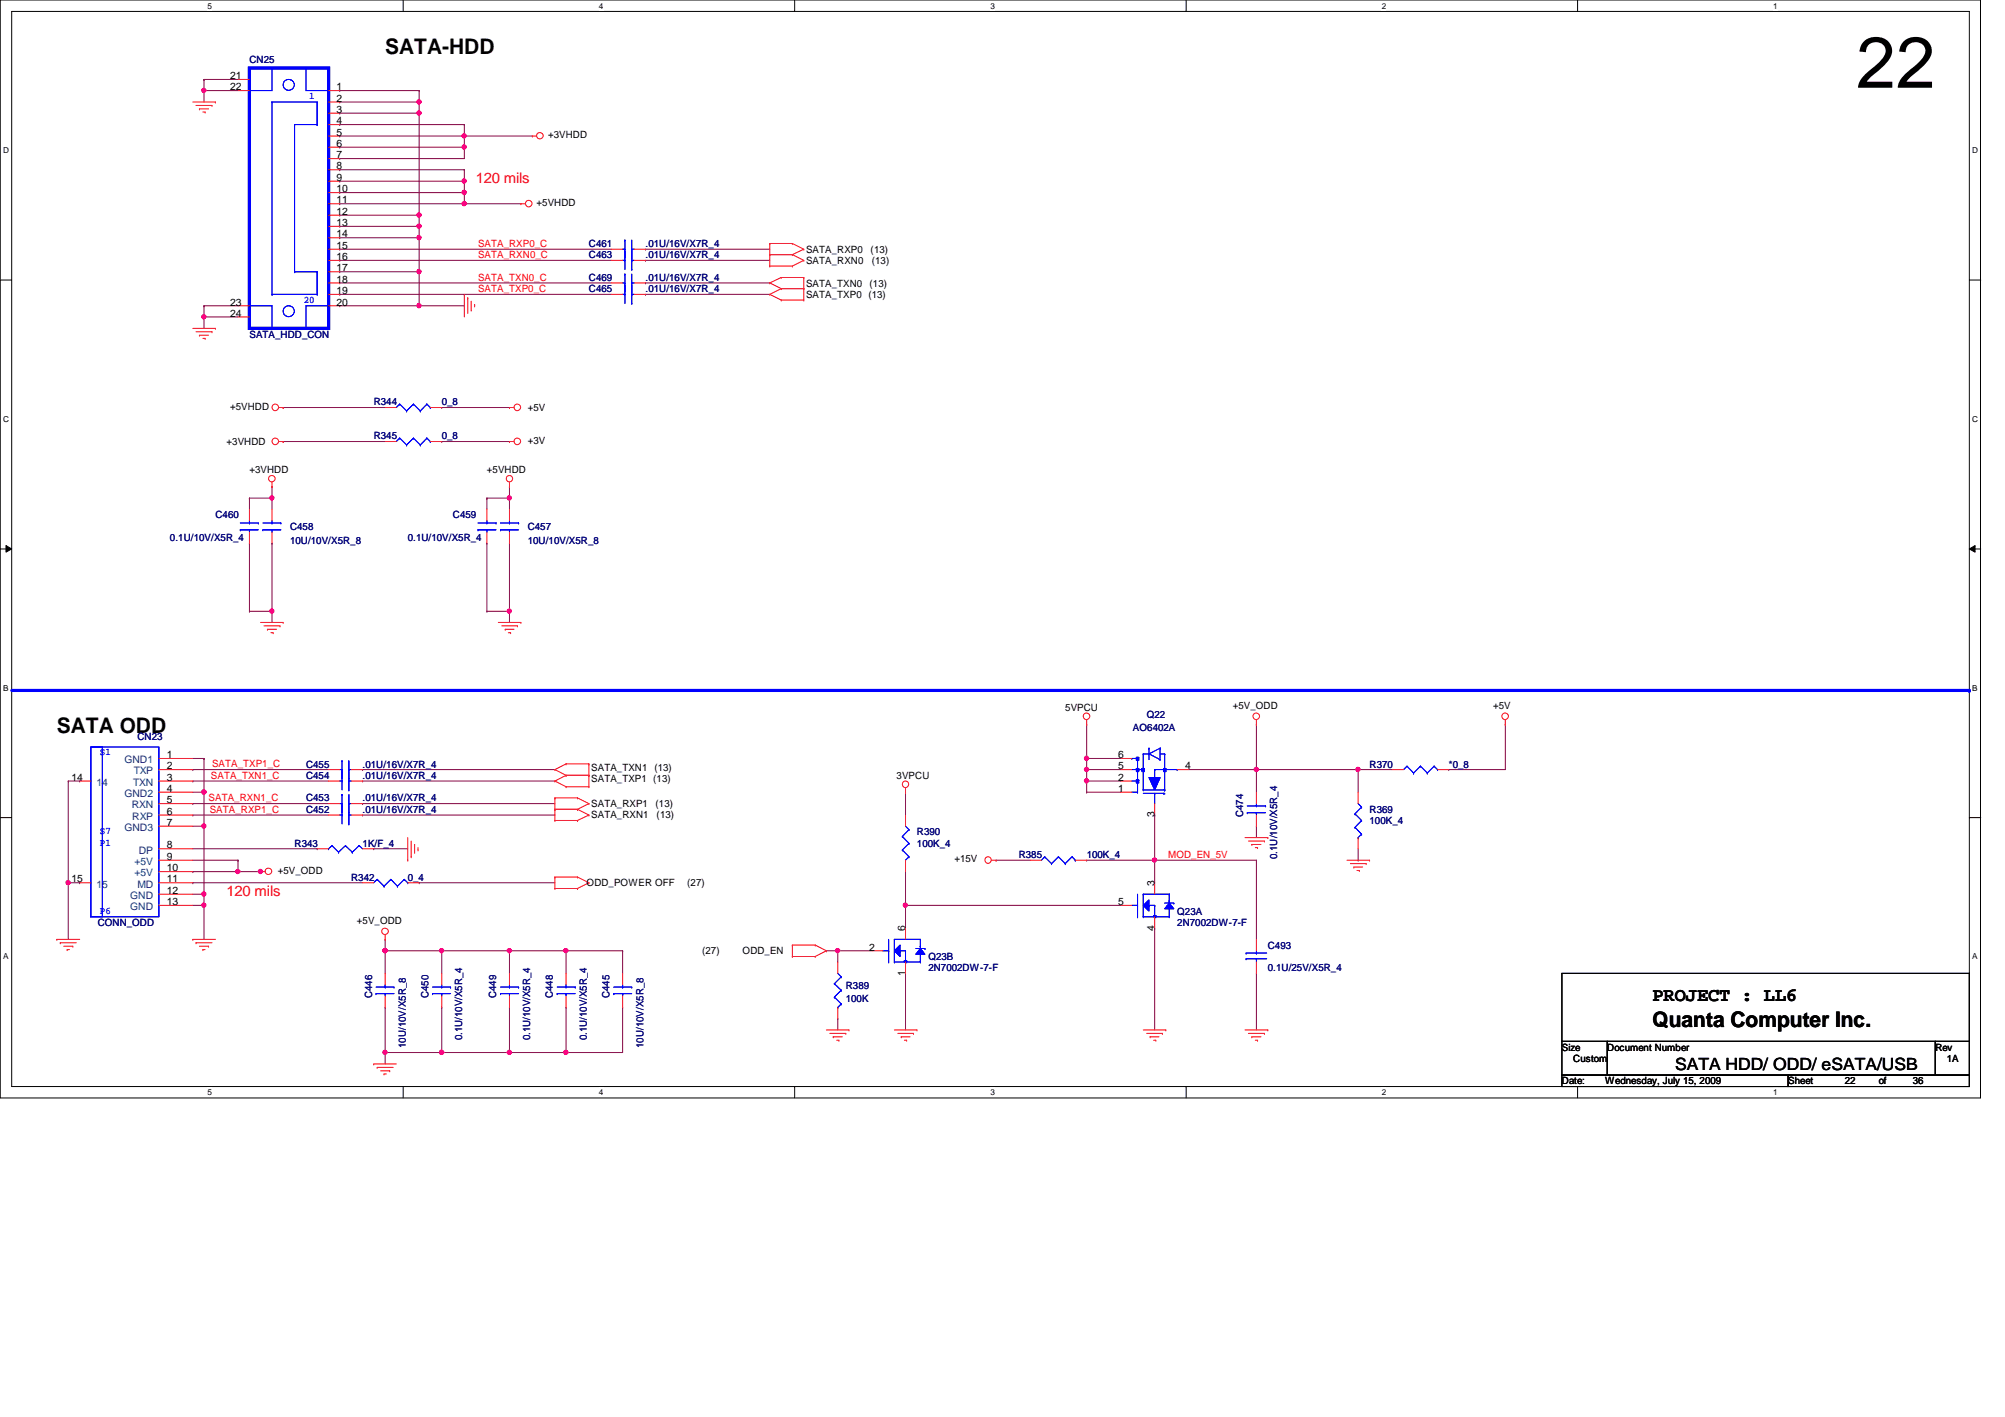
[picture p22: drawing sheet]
<svg xmlns="http://www.w3.org/2000/svg" width="297mm" height="210mm" viewBox="0 0 297 210" stroke-linecap="round" stroke-linejoin="round" font-family="sans-serif">
<defs><g id="words">
<text font-size="10.7" x="275" y="13">22</text>
<g font-size="3.2">
<text x="57.1" y="8">SATA-HDD</text>
<text x="8.4" y="108.6">SATA ODD</text>
<text x="244.8" y="152.2">Quanta Computer Inc.</text>
</g>
<text font-size="2.8" x="244.8" y="148.3">PROJECT : LL6</text>
<text font-size="2.5" x="248.2" y="158.5">SATA HDD/ ODD/ eSATA/USB</text>
<g font-size="2.2" fill="#f00">
<text x="70.5" y="27.1">120 mils</text>
<text x="33.6" y="132.8">120 mils</text>
</g>
<g font-size="1.5">
<text x="34.1" y="11.7">21</text>
<text x="34.1" y="13.4">22</text>
<text x="49.9" y="13.4">1</text>
<text x="49.9" y="15.1">2</text>
<text x="49.9" y="16.7">3</text>
<text x="49.9" y="18.4">4</text>
<text x="49.9" y="20.1">5</text>
<text x="49.9" y="21.8">6</text>
<text x="49.9" y="23.5">7</text>
<text x="81.2" y="20.5">+3VHDD</text>
<text x="49.9" y="25.1">8</text>
<text x="49.9" y="26.8">9</text>
<text x="49.9" y="28.5">10</text>
<text x="49.9" y="30.1">11</text>
<text x="49.9" y="31.8">12</text>
<text x="49.9" y="33.5">13</text>
<text x="49.9" y="35.2">14</text>
<text x="79.5" y="30.5">+5VHDD</text>
<text x="49.9" y="36.9">15</text>
<text x="49.9" y="38.5">16</text>
<text x="49.9" y="40.2">17</text>
<text x="49.9" y="41.9">18</text>
<text x="119.4" y="39.1">SATA_RXN0</text>
<text x="119.4" y="37.4">SATA_RXP0</text>
<text x="129" y="37.4">(13)</text>
<text x="129.2" y="39.1">(13)</text>
<text x="34.1" y="45.3">23</text>
<text x="34.1" y="46.9">24</text>
<text x="49.9" y="43.6">19</text>
<text x="49.9" y="45.3">20</text>
<text x="119.4" y="44.1">SATA_TXP0 (13)</text>
<text x="119.4" y="42.5">SATA_TXN0</text>
<text x="128.8" y="42.5">(13)</text>
<text x="33.6" y="65.9">+3VHDD</text>
<text x="34.1" y="60.7">+5VHDD</text>
<text x="78.2" y="60.9">+5V</text>
<text x="78.2" y="65.7">+3V</text>
<text x="37" y="70.1">+3VHDD</text>
<text x="72.1" y="70.1">+5VHDD</text>
<text x="157.8" y="105.3">5VPCU</text>
<text x="182.6" y="105">+5V_ODD</text>
<text x="221.2" y="105">+5V</text>
<text x="24.7" y="112.3">1</text>
<text x="24.7" y="114">2</text>
<text x="165.6" y="112.3">6</text>
<text x="165.6" y="114">5</text>
<text x="175.6" y="114">4</text>
<text x="10.6" y="115.7">14</text>
<text x="24.7" y="117.3">4</text>
<text x="24.7" y="115.7">3</text>
<text x="24.7" y="119">5</text>
<text x="87.6" y="119.5">SATA_RXP1</text>
<text x="87.6" y="114.2">SATA_TXN1 (13)</text>
<text x="87.6" y="115.9">SATA_TXP1 (13)</text>
<text x="97.1" y="119.5">(13)</text>
<text x="132.8" y="115.4">3VPCU</text>
<text x="165.6" y="115.7">2</text>
<text x="165.6" y="117.3">1</text>
<text x="24.7" y="122.3">7</text>
<text x="24.7" y="120.7">6</text>
<text x="24.7" y="125.7">8</text>
<text x="87.6" y="121.2">SATA_RXN1</text>
<text x="97.3" y="121.2">(13)</text>
<text x="171" y="121.1" transform="rotate(-90 171 121.1)">3</text>
<text x="10.6" y="130.7">15</text>
<text x="24.7" y="127.4">9</text>
<text x="24.7" y="129.1">10</text>
<text x="24.7" y="130.7">11</text>
<text x="41.1" y="129.5">+5V_ODD</text>
<text x="86.9" y="131.3">ODD_POWER OFF</text>
<text x="101.8" y="131.3">(27)</text>
<text x="141.4" y="127.8">+15V</text>
<text x="171" y="131.3" transform="rotate(-90 171 131.3)">3</text>
<text x="24.7" y="132.4">12</text>
<text x="24.7" y="134.1">13</text>
<text x="52.9" y="136.8">+5V_ODD</text>
<text x="134.1" y="138" transform="rotate(-90 134.1 138)">6</text>
<text x="165.6" y="134.1">5</text>
<text x="171" y="137.8" transform="rotate(-90 171 137.8)">4</text>
<text x="104" y="141.4">(27)</text>
<text x="110" y="141.4">ODD_EN</text>
<text x="128.8" y="140.8">2</text>
<text x="134.1" y="144.5" transform="rotate(-90 134.1 144.5)">1</text>
<text x="231.4" y="155.6">Size</text>
<text x="238.1" y="155.6">Document Number</text>
<text x="286.7" y="155.6">Rev</text>
<text x="231.4" y="160.6">Date:</text>
<text x="233.1" y="157.3">Custom</text>
<text x="237.8" y="160.6">Wednesday, July 15, 2009</text>
<text x="264.9" y="160.6">Sheet</text>
<text x="273.3" y="160.6">22</text>
<text x="278.3" y="160.6">of</text>
<text x="283.4" y="160.6">36</text>
<text x="288.4" y="157.3">1A</text>
</g>
<g font-size="1.5" fill="#000080">
<text x="37" y="9.3">CN25</text>
<text x="87.2" y="41.6">C469</text>
<text x="87.2" y="36.6">C461</text>
<text x="87.2" y="38.3">C463</text>
<text x="95.6" y="41.6">.01U/16V/X7R_4</text>
<text x="95.6" y="36.6">.01U/16V/X7R_4</text>
<text x="95.6" y="38.3">.01U/16V/X7R_4</text>
<text x="87.2" y="43.3">C465</text>
<text x="95.6" y="43.3">.01U/16V/X7R_4</text>
<text x="37" y="50">SATA_HDD_CON</text>
<text x="55.4" y="60">R344</text>
<text x="55.4" y="65.1">R345</text>
<text x="65.4" y="60">0_8</text>
<text x="65.4" y="65.1">0_8</text>
<text x="31.9" y="76.8">C460</text>
<text x="67.1" y="76.8">C459</text>
<text x="25.2" y="80.2">0.1U/10V/X5R_4</text>
<text x="43" y="78.5">C458</text>
<text x="43" y="80.5">10U/10V/X5R_8</text>
<text x="60.4" y="80.2">0.1U/10V/X5R_4</text>
<text x="78.2" y="78.5">C457</text>
<text x="78.2" y="80.5">10U/10V/X5R_8</text>
<text x="169.9" y="106.3">Q22</text>
<text x="20.4" y="109.7">CN23</text>
<text x="45.3" y="113.7">C455</text>
<text x="53.7" y="113.7">.01U/16V/X7R_4</text>
<text x="167.8" y="108.3">AO6402A</text>
<text x="202.9" y="113.7">R370</text>
<text x="214.6" y="113.7">*0_8</text>
<text x="45.3" y="115.4">C454</text>
<text x="45.3" y="118.7">C453</text>
<text x="53.7" y="115.4">.01U/16V/X7R_4</text>
<text x="53.7" y="118.7">.01U/16V/X7R_4</text>
<text x="43.6" y="125.4">R343</text>
<text x="45.3" y="120.4">C452</text>
<text x="53.7" y="125.4">1K/F_4</text>
<text x="53.7" y="120.4">.01U/16V/X7R_4</text>
<text x="135.8" y="123.7">R390</text>
<text x="135.8" y="125.4">100K_4</text>
<text x="184.2" y="121.1" transform="rotate(-90 184.2 121.1)">C474</text>
<text x="202.9" y="120.4">R369</text>
<text x="202.9" y="122.1">100K_4</text>
<text x="52" y="130.5">R342</text>
<text x="60.4" y="130.5">0_4</text>
<text x="150.9" y="127.1">R385</text>
<text x="161" y="127.1">100K_4</text>
<text x="189.2" y="127.3" transform="rotate(-90 189.2 127.3)">0.1U/10V/X5R_4</text>
<text x="14.5" y="137.2">CONN_ODD</text>
<text x="174.4" y="135.5">Q23A</text>
<text x="174.4" y="137.2">2N7002DW-7-F</text>
<text x="137.5" y="142.2">Q23B</text>
<text x="137.5" y="143.8">2N7002DW-7-F</text>
<text x="187.8" y="140.5">C493</text>
<text x="187.8" y="143.8">0.1U/25V/X5R_4</text>
<text x="55.1" y="147.9" transform="rotate(-90 55.1 147.9)">C446</text>
<text x="63.5" y="147.9" transform="rotate(-90 63.5 147.9)">C450</text>
<text x="73.5" y="147.9" transform="rotate(-90 73.5 147.9)">C449</text>
<text x="81.9" y="147.9" transform="rotate(-90 81.9 147.9)">C448</text>
<text x="90.3" y="147.9" transform="rotate(-90 90.3 147.9)">C445</text>
<text x="125.3" y="146.6">R389</text>
<text x="125.3" y="148.4">100K</text>
<text x="60.1" y="155.2" transform="rotate(-90 60.1 155.2)">10U/10V/X5R_8</text>
<text x="68.5" y="154.1" transform="rotate(-90 68.5 154.1)">0.1U/10V/X5R_4</text>
<text x="78.6" y="154.1" transform="rotate(-90 78.6 154.1)">0.1U/10V/X5R_4</text>
<text x="86.9" y="154.1" transform="rotate(-90 86.9 154.1)">0.1U/10V/X5R_4</text>
<text x="95.3" y="155.2" transform="rotate(-90 95.3 155.2)">10U/10V/X5R_8</text>
</g>
<g font-size="1.5" fill="#00f">
<text x="45.8" y="14.6">1</text>
<text x="45" y="44.8">20</text>
<text x="14.8" y="111.9">S1</text>
<text x="14.8" y="123.6">S7</text>
<text x="14.8" y="125.3">P1</text>
<text x="14.8" y="135.3">P6</text>
</g>
<g font-size="1.5" fill="#f00">
<text x="70.8" y="41.6">SATA_TXN0_C</text>
<text x="70.8" y="36.6">SATA_RXP0_C</text>
<text x="70.8" y="38.2">SATA_RXN0_C</text>
<text x="70.8" y="43.3">SATA_TXP0_C</text>
<text x="31.4" y="113.7">SATA_TXP1_C</text>
<text x="30.9" y="118.7">SATA_RXN1_C</text>
<text x="31.2" y="115.4">SATA_TXN1_C</text>
<text x="31.1" y="120.4">SATA_RXP1_C</text>
<text x="173.1" y="127.1">MOD_EN_5V</text>
</g>
<g font-size="1.5" fill="#004080">
<text x="18.5" y="113.1">GND1</text>
<text x="14.3" y="116.4">14</text>
<text x="18.5" y="118.1">GND2</text>
<text x="19.5" y="119.8">RXN</text>
<text x="19.7" y="116.4">TXN</text>
<text x="19.8" y="114.7">TXP</text>
<text x="18.5" y="123.1">GND3</text>
<text x="19.6" y="121.5">RXP</text>
<text x="14.3" y="131.5">15</text>
<text x="19.9" y="128.1">+5V</text>
<text x="19.9" y="129.8">+5V</text>
<text x="20.4" y="131.5">MD</text>
<text x="20.6" y="126.4">DP</text>
<text x="19.3" y="133.2">GND</text>
<text x="19.3" y="134.8">GND</text>
</g>
<g font-size="1.2">
<text x="30.7" y="1.3">5</text>
<text x="88.7" y="1.3">4</text>
<text x="146.7" y="1.3">3</text>
<text x="204.7" y="1.3">2</text>
<text x="262.7" y="1.3">1</text>
<text x=".5" y="22.7">D</text>
<text x="292.2" y="22.7">D</text>
<text x=".5" y="62.5">C</text>
<text x="292.2" y="62.5">C</text>
<text x=".5" y="102.3">B</text>
<text x="292.2" y="102.3">B</text>
<text x=".5" y="142.1">A</text>
<text x="292.2" y="142.1">A</text>
<text x="30.7" y="162.2">5</text>
<text x="88.7" y="162.2">4</text>
<text x="146.7" y="162.2">3</text>
<text x="204.7" y="162.2">2</text>
<text x="262.7" y="162.2">1</text>
</g>
</g></defs>
<path d="M0 0h293.4v162.6h-293.4zM1.7 1.7h290.1v159.3h-290.1z" fill="none" stroke="#000" stroke-width=".15"/>
<g fill="#fff">
<path d="M30.7 .2h.7v1.3h-.7z"/>
<path d="M30.7 161.1h.7v1.4h-.7z"/>
</g>
<path d="M59.7 0v1.7M59.7 161v1.6" fill="none" stroke="#000" stroke-width=".15"/>
<g fill="#fff">
<path d="M88.7 .2h.7v1.3h-.7z"/>
<path d="M88.7 161.1h.7v1.4h-.7z"/>
</g>
<path d="M117.7 0v1.7M117.7 161v1.6" fill="none" stroke="#000" stroke-width=".15"/>
<g fill="#fff">
<path d="M146.7 .2h.7v1.3h-.7z"/>
<path d="M146.7 161.1h.7v1.4h-.7z"/>
</g>
<path d="M175.7 0v1.7M175.7 161v1.6" fill="none" stroke="#000" stroke-width=".15"/>
<g fill="#fff">
<path d="M204.7 .2h.7v1.3h-.7z"/>
<path d="M204.7 161.1h.7v1.4h-.7z"/>
</g>
<path d="M233.7 0v1.7M233.7 161v1.6" fill="none" stroke="#000" stroke-width=".15"/>
<g fill="#fff">
<path d="M262.7 .2h.7v1.3h-.7z"/>
<path d="M262.7 161.1h.7v1.4h-.7z"/>
<path d="M.5 21.6h.8v1.3h-.8z"/>
<path d="M292.2 21.6h.8v1.3h-.8z"/>
<path d="M.5 61.4h.8v1.3h-.8z"/>
<path d="M292.2 61.4h.8v1.3h-.8z"/>
</g>
<path d="M0 41.5h1.7M291.8 41.5h1.7" fill="none" stroke="#000" stroke-width=".15"/>
<g fill="#fff">
<path d="M.5 101.2h.7v1.4h-.7z"/>
<path d="M292.2 101.2h.7v1.4h-.7z"/>
</g>
<path d="M0 81.3h1.7M.9 80.8l.8 .5-.8 .5zM291.8 81.3l.8-.5v1zM291.8 81.3h1.7" fill="none" stroke="#000" stroke-width=".15"/>
<path d="M.9 80.8l.8 .5-.8 .5zM291.8 81.3l.8-.5v1z" fill="#000"/>
<g fill="#fff">
<path d="M.5 141h.7v1.4h-.7z"/>
<path d="M292.2 141h.7v1.4h-.7z"/>
</g>
<path d="M0 121.1h1.7M291.8 121.1h1.7" fill="none" stroke="#000" stroke-width=".15"/>
<path d="M50.3 26.8h.1M50.3 30.2h.1M50.3 26.8h18.5M50.3 30.2h26.9M68.8 30.2h.1" fill="none" stroke="#800040" stroke-width=".15"/>
<circle cx="68.8" cy="30.2" r=".32" fill="#f0f"/>
<circle cx="68.8" cy="30.2" r=".32" fill="none" stroke="#f0f" stroke-width=".15"/>
<path d="M68.8 18.5h.1M68.8 18.5v1.7M50.3 25.1h.1M50.3 23.5h.1M50.3 21.8h.1M50.3 25.1h18.5M50.3 21.8h18.5M68.8 25.1h.1M68.8 21.8h.1M68.8 21.8v1.7h-18.5M68.8 25.1v1.7" fill="none" stroke="#800040" stroke-width=".15"/>
<circle cx="68.8" cy="21.8" r=".32" fill="#f0f"/>
<circle cx="68.8" cy="21.8" r=".32" fill="none" stroke="#f0f" stroke-width=".15"/>
<path d="M50.3 15.1h.1M50.3 15.1h11.8M62.1 13.4h.1M62.1 15.1h.1M62.1 13.4v3.4" fill="none" stroke="#800040" stroke-width=".15"/>
<circle cx="62.1" cy="15.1" r=".32" fill="#f0f"/>
<circle cx="62.1" cy="15.1" r=".32" fill="none" stroke="#f0f" stroke-width=".15"/>
<path d="M50.3 16.8h.1M50.3 16.8h11.8M62.1 31.9h.1M62.1 31.9v1.6" fill="none" stroke="#800040" stroke-width=".15"/>
<circle cx="62.1" cy="31.9" r=".32" fill="#f0f"/>
<circle cx="62.1" cy="31.9" r=".32" fill="none" stroke="#f0f" stroke-width=".15"/>
<path d="M30.2 11.8h.1M30.2 13.4h.1M30.2 13.4h5.1M30.2 11.8h5.1M30.2 13.4v1.7M50.3 13.4h.1M50.3 13.4h11.8" fill="none" stroke="#800040" stroke-width=".15"/>
<circle cx="30.2" cy="13.4" r=".32" fill="#f0f"/>
<circle cx="30.2" cy="13.4" r=".32" fill="none" stroke="#f0f" stroke-width=".15"/>
<path d="M30.2 45.3h.1M30.2 46.9h.1M30.2 45.3h5.1M30.2 46.9v1.7M30.2 46.9h5.1" fill="none" stroke="#800040" stroke-width=".15"/>
<circle cx="30.2" cy="46.9" r=".32" fill="#f0f"/>
<circle cx="30.2" cy="46.9" r=".32" fill="none" stroke="#f0f" stroke-width=".15"/>
<path d="M62.1 40.3h.1M62.1 40.3v5" fill="none" stroke="#800040" stroke-width=".15"/>
<circle cx="62.1" cy="40.2" r=".32" fill="#f0f"/>
<circle cx="62.1" cy="40.2" r=".32" fill="none" stroke="#f0f" stroke-width=".15"/>
<path d="M62.1 45.3h.1M62.1 45.3h6.7" fill="none" stroke="#800040" stroke-width=".15"/>
<circle cx="62.1" cy="45.3" r=".32" fill="#f0f"/>
<circle cx="62.1" cy="45.3" r=".32" fill="none" stroke="#f0f" stroke-width=".15"/>
<g fill="none" stroke="#800040" stroke-width=".15">
<path d="M50.3 18.5h.1M50.3 18.5h18.5M50.3 35.2h.1M50.3 20.2h.1M50.3 31.9h.1M50.3 33.5h.1M50.3 20.2h28.6M50.3 31.9h11.8M50.3 33.5h11.8M62.1 33.5h.1M62.1 33.5v1.7h-11.8M68.8 20.2h.1"/>
<path d="M50.3 40.3h.1M50.3 40.3h11.8"/>
</g>
<circle cx="62.1" cy="33.5" r=".32" fill="#f0f"/>
<circle cx="62.1" cy="33.5" r=".32" fill="none" stroke="#f0f" stroke-width=".15"/>
<path d="M30.2 11.8h.1M30.2 11.8v1.6M68.8 20.2h.1M68.8 20.2v1.6" fill="none" stroke="#800040" stroke-width=".15"/>
<circle cx="68.8" cy="20.1" r=".32" fill="#f0f"/>
<circle cx="68.8" cy="20.1" r=".32" fill="none" stroke="#f0f" stroke-width=".15"/>
<path d="M50.3 28.5h.1M50.3 28.5h18.5M30.2 45.3h.1M30.2 45.3v1.6" fill="none" stroke="#800040" stroke-width=".15"/>
<circle cx="68.8" cy="28.5" r=".32" fill="#f0f"/>
<circle cx="68.8" cy="28.5" r=".32" fill="none" stroke="#f0f" stroke-width=".15"/>
<path d="M62.1 35.2h.1M62.1 35.2v5.1M68.8 28.5h.1M68.8 28.5v1.7" fill="none" stroke="#800040" stroke-width=".15"/>
<circle cx="62.1" cy="35.2" r=".32" fill="#f0f"/>
<circle cx="62.1" cy="35.2" r=".32" fill="none" stroke="#f0f" stroke-width=".15"/>
<path d="M62.1 16.8h.1M62.1 16.8v15.1" fill="none" stroke="#800040" stroke-width=".15"/>
<circle cx="62.1" cy="16.7" r=".32" fill="#f0f"/>
<circle cx="62.1" cy="16.7" r=".32" fill="none" stroke="#f0f" stroke-width=".15"/>
<path d="M50.3 45.3h.1M50.3 45.3h11.8M37 73.8h.1M37 73.8v1.6M40.3 73.8h.1M40.3 73.8v1.6M37 80.5h.1M37 80.5v10.1M40.3 90.6h.1M40.3 90.6v1.6" fill="none" stroke="#800040" stroke-width=".15"/>
<circle cx="40.3" cy="73.8" r=".32" fill="#f0f"/>
<circle cx="40.3" cy="73.8" r=".32" fill="none" stroke="#f0f" stroke-width=".15"/>
<path d="M37 73.8h.1M37 73.8h3.3M72.1 73.8h.1M72.1 73.8h3.4M72.1 90.6h.1M72.1 90.6h3.4" fill="none" stroke="#800040" stroke-width=".15"/>
<circle cx="75.5" cy="73.8" r=".32" fill="#f0f"/>
<circle cx="75.5" cy="73.8" r=".32" fill="none" stroke="#f0f" stroke-width=".15"/>
<path d="M72.1 73.8h.1M72.1 73.8v1.6M75.5 73.8h.1M75.5 73.8v1.6M75.5 90.6h.1M75.5 90.6v1.6" fill="none" stroke="#800040" stroke-width=".15"/>
<circle cx="75.5" cy="90.5" r=".32" fill="#f0f"/>
<circle cx="75.5" cy="90.5" r=".32" fill="none" stroke="#f0f" stroke-width=".15"/>
<path d="M40.3 72.1h.1M40.3 72.1v1.7M75.5 72.1h.1M75.5 72.1v1.7M40.3 80.5h.1M40.3 80.5v10.1M72.1 80.5h.1M72.1 80.5v10.1M75.5 80.5h.1M75.5 80.5v10.1" fill="none" stroke="#800040" stroke-width=".15"/>
<circle cx="40.3" cy="90.5" r=".32" fill="#f0f"/>
<circle cx="40.3" cy="90.5" r=".32" fill="none" stroke="#f0f" stroke-width=".15"/>
<path d="M41.9 60.4h.1M41.9 65.4h.1M41.9 60.4h15.2M41.9 65.4h15.2M65.4 60.4h.1M65.4 65.4h.1M65.4 60.4h10.1M65.4 65.4h10.1M83.9 155.9h.1M83.9 155.9h8.3" fill="none" stroke="#800040" stroke-width=".15"/>
<circle cx="83.8" cy="155.9" r=".32" fill="#f0f"/>
<circle cx="83.8" cy="155.9" r=".32" fill="none" stroke="#f0f" stroke-width=".15"/>
<path d="M65.4 140.8h.1M65.4 149.2h.1M65.4 140.8v3.4M65.4 149.2v6.7M75.5 149.2h.1M75.5 149.2v6.7M83.9 149.2h.1M83.9 140.8h.1M83.9 140.8v3.4M83.9 149.2v6.7" fill="none" stroke="#800040" stroke-width=".15"/>
<circle cx="83.8" cy="140.8" r=".32" fill="#f0f"/>
<circle cx="83.8" cy="140.8" r=".32" fill="none" stroke="#f0f" stroke-width=".15"/>
<path d="M57.1 155.9h.1M57.1 155.9h8.3" fill="none" stroke="#800040" stroke-width=".15"/>
<circle cx="65.4" cy="155.9" r=".32" fill="#f0f"/>
<circle cx="65.4" cy="155.9" r=".32" fill="none" stroke="#f0f" stroke-width=".15"/>
<circle cx="57" cy="155.9" r=".32" fill="#f0f"/>
<circle cx="57" cy="155.9" r=".32" fill="none" stroke="#f0f" stroke-width=".15"/>
<path d="M57.1 149.2h.1M57.1 140.8h.1M57.1 140.8v3.4M57.1 149.2v6.7" fill="none" stroke="#800040" stroke-width=".15"/>
<circle cx="57" cy="140.8" r=".32" fill="#f0f"/>
<circle cx="57" cy="140.8" r=".32" fill="none" stroke="#f0f" stroke-width=".15"/>
<path d="M65.4 140.8h.1M65.4 140.8h10.1M83.9 140.8h.1M83.9 140.8h8.3" fill="none" stroke="#800040" stroke-width=".15"/>
<circle cx="65.4" cy="140.8" r=".32" fill="#f0f"/>
<circle cx="65.4" cy="140.8" r=".32" fill="none" stroke="#f0f" stroke-width=".15"/>
<path d="M65.4 155.9h.1M65.4 155.9h10.1M75.5 140.8h.1M75.5 140.8v3.4M92.2 149.2h.1M92.2 149.2v6.7" fill="none" stroke="#800040" stroke-width=".15"/>
<circle cx="65.4" cy="155.9" r=".32" fill="#f0f"/>
<circle cx="65.4" cy="155.9" r=".32" fill="none" stroke="#f0f" stroke-width=".15"/>
<path d="M57.1 139.1h.1M57.1 139.1v1.7M57.1 155.9h.1M57.1 140.8h.1M57.1 155.9v1.7M57.1 140.8h8.3M92.2 140.8h.1M92.2 140.8v3.4" fill="none" stroke="#800040" stroke-width=".15"/>
<circle cx="57" cy="140.8" r=".32" fill="#f0f"/>
<circle cx="57" cy="140.8" r=".32" fill="none" stroke="#f0f" stroke-width=".15"/>
<path d="M30.2 122.4h.1M30.2 122.4v10.1M55.4 125.7h.1M55.4 125.7h5" fill="none" stroke="#800040" stroke-width=".15"/>
<circle cx="30.2" cy="122.4" r=".32" fill="#f0f"/>
<circle cx="30.2" cy="122.4" r=".32" fill="none" stroke="#f0f" stroke-width=".15"/>
<path d="M30.2 132.5h.1M30.2 132.5v1.6" fill="none" stroke="#800040" stroke-width=".15"/>
<circle cx="30.2" cy="132.4" r=".32" fill="#f0f"/>
<circle cx="30.2" cy="132.4" r=".32" fill="none" stroke="#f0f" stroke-width=".15"/>
<path d="M28.6 112.4h1.6M30.2 112.4h.1M30.2 112.4v4.9M28.6 132.5h1.6M30.2 132.5h.1M30.2 134.1h.1M30.2 134.1v5" fill="none" stroke="#800040" stroke-width=".15"/>
<circle cx="30.2" cy="134.1" r=".32" fill="#f0f"/>
<circle cx="30.2" cy="134.1" r=".32" fill="none" stroke="#f0f" stroke-width=".15"/>
<path d="M28.6 117.3h1.6M30.2 117.3h.1" fill="none" stroke="#800040" stroke-width=".15"/>
<circle cx="30.2" cy="117.3" r=".32" fill="#f0f"/>
<circle cx="30.2" cy="117.3" r=".32" fill="none" stroke="#f0f" stroke-width=".15"/>
<path d="M10.1 130.8h.1M10.1 130.8v8.3M28.6 134.1h1.6M30.2 134.1h.1" fill="none" stroke="#800040" stroke-width=".15"/>
<circle cx="10.1" cy="130.7" r=".32" fill="#f0f"/>
<circle cx="10.1" cy="130.7" r=".32" fill="none" stroke="#f0f" stroke-width=".15"/>
<path d="M10.1 115.7h.1M10.1 115.7v15.1h1.7M10.1 115.7h1.7M11.8 115.7h.1M11.8 130.8h.1M35.3 129.1h.1M35.3 129.1h3.3" fill="none" stroke="#800040" stroke-width=".15"/>
<circle cx="38.6" cy="129.1" r=".32" fill="#f0f"/>
<circle cx="38.6" cy="129.1" r=".32" fill="none" stroke="#f0f" stroke-width=".15"/>
<path d="M28.6 127.4h6.7M35.3 127.4h.1M35.3 127.4v1.7" fill="none" stroke="#800040" stroke-width=".15"/>
<circle cx="35.2" cy="129.1" r=".32" fill="#f0f"/>
<circle cx="35.2" cy="129.1" r=".32" fill="none" stroke="#f0f" stroke-width=".15"/>
<path d="M201.2 114h.1M201.2 114h5M214.6 114h.1M223 107.3h.1M223 107.3v6.7h-8.4M28.6 125.7h18.4M47 125.7h.1M201.2 127.4h.1M201.2 125.7v1.7M124.1 140.8h.1M124.1 140.8h5.1" fill="none" stroke="#800040" stroke-width=".15"/>
<circle cx="124.1" cy="140.8" r=".32" fill="#f0f"/>
<circle cx="124.1" cy="140.8" r=".32" fill="none" stroke="#f0f" stroke-width=".15"/>
<path d="M134.2 134.1h.1M134.2 134.1h31.8" fill="none" stroke="#800040" stroke-width=".15"/>
<circle cx="134.1" cy="134.1" r=".32" fill="#f0f"/>
<circle cx="134.1" cy="134.1" r=".32" fill="none" stroke="#f0f" stroke-width=".15"/>
<path d="M161 115.7h.1M161 117.3h.1M161 112.4h.1M161 115.7v1.6M161 117.3h5M161 112.4h5M134.2 134.1h.1M134.2 134.1v3.4M122.4 140.8h.1M122.4 140.8h1.7M124.1 140.8h.1M124.1 140.8v1.7" fill="none" stroke="#800040" stroke-width=".15"/>
<circle cx="161" cy="112.3" r=".32" fill="#f0f"/>
<circle cx="161" cy="112.3" r=".32" fill="none" stroke="#f0f" stroke-width=".15"/>
<path d="M161 115.7h.1M161 115.7h5" fill="none" stroke="#800040" stroke-width=".15"/>
<circle cx="161" cy="115.7" r=".32" fill="#f0f"/>
<circle cx="161" cy="115.7" r=".32" fill="none" stroke="#f0f" stroke-width=".15"/>
<path d="M161 114h.1M161 114h5" fill="none" stroke="#800040" stroke-width=".15"/>
<circle cx="161" cy="114" r=".32" fill="#f0f"/>
<circle cx="161" cy="114" r=".32" fill="none" stroke="#f0f" stroke-width=".15"/>
<path d="M161 112.4h.1M161 112.4v1.6M186.1 114h.1M186.1 114h15.1M171.1 127.4h.1M171.1 127.4v3.4M186.1 127.4h.1M186.1 127.4v11.7M186.1 144.2h.1M186.1 144.2v8.4" fill="none" stroke="#800040" stroke-width=".15"/>
<circle cx="201.2" cy="114" r=".32" fill="#f0f"/>
<circle cx="201.2" cy="114" r=".32" fill="none" stroke="#f0f" stroke-width=".15"/>
<circle cx="186.1" cy="114" r=".32" fill="#f0f"/>
<circle cx="186.1" cy="114" r=".32" fill="none" stroke="#f0f" stroke-width=".15"/>
<g fill="none" stroke="#800040" stroke-width=".15">
<path d="M134.2 117.3h.1M134.2 117.3v3.4M161 107.3h.1M161 114h.1M161 107.3v5.1M161 114v1.7M186.1 114h.1M186.1 107.3h.1M186.1 107.3v10M201.2 114h.1M201.2 114v3.3M134.2 129.1h.1"/>
<path d="M134.2 129.1v5M147.6 127.4h.1M147.6 127.4h5M161 127.4h.1M161 127.4h25.1M171.1 120.7h.1M171.1 127.4h.1M171.1 120.7v6.7M186.1 122.4h.1M186.1 122.4v1.7M124.1 150.9h.1M124.1 150.9v1.7"/>
<path d="M134.2 144.2h.1M134.2 144.2v8.4"/>
</g>
<circle cx="171" cy="127.4" r=".32" fill="#f0f"/>
<circle cx="171" cy="127.4" r=".32" fill="none" stroke="#f0f" stroke-width=".15"/>
<path d="M37 90.6h.1M37 90.6h3.3M171.1 137.5h.1M171.1 137.5v15.1M75.5 140.8h.1M75.5 140.8h8.4" fill="none" stroke="#800040" stroke-width=".15"/>
<circle cx="75.5" cy="140.8" r=".32" fill="#f0f"/>
<circle cx="75.5" cy="140.8" r=".32" fill="none" stroke="#f0f" stroke-width=".15"/>
<path d="M75.5 155.9h.1M75.5 155.9h8.4" fill="none" stroke="#800040" stroke-width=".15"/>
<circle cx="75.5" cy="155.9" r=".32" fill="#f0f"/>
<circle cx="75.5" cy="155.9" r=".32" fill="none" stroke="#f0f" stroke-width=".15"/>
<g fill="none" stroke="#800040" stroke-width=".15">
<path d="M50.3 36.9h.1M50.3 38.6h.1M50.3 38.6h40.3M50.3 36.9h40.3M68.8 26.8h.1M68.8 26.8v1.7M95.6 38.6h.1M95.6 36.9h.1M95.6 38.6h18.4M95.6 36.9h18.4M50.3 41.9h.1M50.3 43.6h.1"/>
<path d="M50.3 41.9h40.3M50.3 43.6h40.3M95.6 41.9h.1M95.6 43.6h.1M95.6 41.9h18.4M95.6 43.6h18.4M28.6 114h.1M28.6 115.7h.1M28.6 119h.1M28.6 119h20.1M28.6 115.7h20.1M28.6 114h20.1"/>
<path d="M53.7 119h.1M53.7 115.7h.1M53.7 114h.1M53.7 119h28.5M53.7 115.7h28.5M53.7 114h28.5M28.6 129.1h.1M28.6 120.7h.1M28.6 129.1h6.7M28.6 120.7h20.1M53.7 120.7h.1M53.7 120.7h28.5"/>
</g>
<circle cx="68.8" cy="26.8" r=".32" fill="#f0f"/>
<circle cx="68.8" cy="26.8" r=".32" fill="none" stroke="#f0f" stroke-width=".15"/>
<path d="M30.2 117.3h.1M30.2 117.3v5.1M176.1 114h10M186.1 114h.1M28.6 130.8h.1M28.6 130.8h25.1M28.6 122.4h1.6M30.2 122.4h.1M62.1 130.8h.1M62.1 130.8h20.1" fill="none" stroke="#800040" stroke-width=".15"/>
<circle cx="30.2" cy="117.3" r=".32" fill="#f0f"/>
<circle cx="30.2" cy="117.3" r=".32" fill="none" stroke="#f0f" stroke-width=".15"/>
<g fill="none" stroke="#f00" stroke-width=".15">
<path d="M28.6 15.1h3.3M29 15.6h2.4M29.5 16.1h.1M29.5 16.1h1.4M30.1 16.6h.3M30.4 16.6h.1M31.4 15.6h.1M31.9 15.1h.1M77.2 30.2h.1M77.2 30.2h.6M78.9 20.2h.1M78.9 20.2h.6"/>
<path d="M114 39.4h.1M114 37.7h.1M114 36.1h.1M114 37.7h3.4M114 39.4h3.4M114 36.1v3.3M114 36.1h3.4M117.4 37.7h.1M117.4 39.4h.1M117.4 36.1h.1M117.4 37.7l1.7 .9M117.4 36.1l1.7 .8"/>
<path d="M119.1 38.6h.1M119.1 36.9h.1M119.1 38.6l-1.7 .8M119.1 36.9l-1.7 .8M28.6 48.6h3.3M29 49.1h2.4M29.5 49.7h.1M29.5 49.7h1.4M30.1 50.1h.3M30.4 50.1h.1M31.4 49.1h.1M31.9 48.6h.1"/>
<path d="M68.8 43.6h.1M68.8 43.6v3.3M69.3 44.1h.1M69.3 44.1v2.3M69.8 45.9h.1M69.8 44.6v1.3M70.3 45.1h.1M70.3 45.1v.4M114 43.6h.1M114 41.9h.1M114 43.6l1.7 .8M114 41.9l1.7 .9"/>
<path d="M115.7 42.8h.1M115.7 44.4h.1M115.7 41.1h.1M115.7 42.8l-1.7 .8M115.7 42.8h3.4M115.7 44.4h3.4M115.7 41.1l-1.7 .8M115.7 41.1h3.4M119.1 42.8h.1M119.1 44.4h.1M119.1 41.1h.1M119.1 41.1v3.3"/>
<path d="M40.3 72.1h.1M40.3 71.4v.7M41.3 60.4h.6M41.3 65.4h.6M41.9 60.4h.1M41.9 65.4h.1M75.5 72.1h.1M75.5 60.4h.1M75.5 65.4h.1M75.5 71.4v.7M75.5 60.4h.7M75.5 65.4h.7"/>
<path d="M38.6 92.2h3.3M39.1 92.7h2.4M39.6 93.2h.1M39.6 93.2h1.4M40.1 93.7h.4M40.5 93.7h.1M41.5 92.7h.1M41.9 92.2h.1M73.8 92.2h3.4M74.3 92.7h2.4M74.8 93.2h.1M74.8 93.2h1.4"/>
<path d="M75.3 93.7h.3M75.6 93.7h.1M76.7 92.7h.1M77.2 92.2h.1M82.2 119.9h.1M82.2 118.2h.1M82.2 114h.1M82.2 115.7h.1M82.2 118.2v3.3M82.2 118.2h3.4M82.2 119.9h3.4M82.2 114l1.7 .9"/>
<path d="M82.2 115.7l1.7 .8M83.9 114.9h.1M83.9 113.2h.1M83.9 116.5h.1M83.9 114.9h3.3M83.9 113.2h3.3M83.9 113.2l-1.7 .8M83.9 116.5h3.3M83.9 114.9l-1.7 .8M85.6 118.2h.1M85.6 119.9h.1M85.6 118.2l1.6 .8"/>
<path d="M85.6 119.9l1.6 .8M87.2 119h.1M87.2 114.9h.1M87.2 113.2h.1M87.2 116.5h.1M87.2 119l-1.6 .9M87.2 113.2v3.3M134.2 117.3h.1M134.2 116.7v.6M161 107.3h.1M161 106.6v.7M186.1 107.3h.1"/>
<path d="M186.1 106.6v.7M223 107.3h.1M223 106.6v.7M8.4 139.1h.1M8.4 139.1h3.4M8.9 139.7h.1M8.9 139.7h2.4M28.6 139.1h.1M28.6 139.1h3.3M29 139.7h.1M29 139.7h2.4M38.6 129.1h.1"/>
<path d="M38.6 129.1h.7M57.1 139.1h.1M57.1 138.5v.6M60.4 127.4h.1M60.4 124.1v3.3M60.9 126.9h.1M60.9 124.6v2.3M61.4 125.1h.1M61.4 125.1v1.3M61.9 125.9h.1M61.9 125.6v.3M82.2 131.6h.1"/>
<path d="M82.2 129.9h.1M82.2 121.5h.1M82.2 129.9h3.4M82.2 131.6h3.4M82.2 129.9v1.7M82.2 121.5h3.4M85.6 129.9h.1M85.6 131.6h.1M85.6 121.5h.1M85.6 129.9l1.6 .9M87.2 130.8h.1M87.2 120.7h.1"/>
<path d="M87.2 130.8l-1.6 .8M87.2 120.7l-1.6 .8M117.4 140h.1M117.4 140h3.4M117.4 140v1.7M120.8 140h.1M120.8 140l1.6 .8M146.9 127.4h.7M147.6 127.4h.1M184.4 124.1h3.4M185 124.6h2.3M185.5 125.1h.1"/>
<path d="M185.5 125.1h1.3M186 125.6h.3M186.3 125.6h.1M187.3 124.6h.1M187.8 124.1h.1M199.6 127.4h3.3M200.1 127.9h2.3M200.6 128.4h.1M200.6 128.4h1.3M201 128.9h.4M201.4 128.9h.1M202.4 127.9h.1"/>
<path d="M202.9 127.4h.1M9.4 140.2h1.4M9.9 140.7h.1M9.9 140.7h.4M10.8 140.2h.1M29.5 140.2h1.4M30.1 140.7h.1M30.1 140.7h.3M30.9 140.2h.1M55.4 157.6h.1M55.4 157.6h3.3M55.9 158.1h.1"/>
<path d="M55.9 158.1h2.3M56.4 158.6h1.3M56.9 159.1h.1M56.9 159.1h.3M57.7 158.6h.1M117.4 141.7h.1M117.4 141.7h3.4M120.8 141.7h.1M122.4 140.8h.1M122.4 140.8l-1.6 .9M122.4 152.6h3.4M122.9 153.1h2.4"/>
<path d="M123.4 153.6h.1M123.4 153.6h1.4M123.9 154.1h.4M124.3 154.1h.1M125.3 153.1h.1M125.8 152.6h.1M132.5 152.6h3.3M133 153.1h2.3M133.5 153.6h.1M133.5 153.6h1.3M134 154.1h.3M134.3 154.1h.1"/>
<path d="M135.3 153.1h.1M135.8 152.6h.1M169.4 152.6h3.3M169.9 153.1h2.3M170.4 153.6h.1M170.4 153.6h1.3M170.9 154.1h.3M171.2 154.1h.1M172.2 153.1h.1M172.7 152.6h.1M184.4 152.6h3.4M185 153.1h2.3"/>
<path d="M185.5 153.6h.1M185.5 153.6h1.3M186 154.1h.3M186.3 154.1h.1M187.3 153.1h.1M187.8 152.6h.1"/>
<circle cx="78.3" cy="30.2" r=".49"/>
<circle cx="80" cy="20.1" r=".48"/>
<circle cx="40.3" cy="70.9" r=".48"/>
<circle cx="40.8" cy="65.4" r=".49"/>
<circle cx="40.8" cy="60.3" r=".49"/>
<circle cx="75.5" cy="70.9" r=".47"/>
<circle cx="76.6" cy="60.3" r=".49"/>
<circle cx="76.6" cy="65.4" r=".49"/>
<circle cx="134.1" cy="116.2" r=".48"/>
<circle cx="161" cy="106.1" r=".49"/>
<circle cx="186.1" cy="106.1" r=".49"/>
<circle cx="223" cy="106.1" r=".49"/>
<circle cx="39.8" cy="129.1" r=".48"/>
<circle cx="57" cy="138" r=".48"/>
<circle cx="146.4" cy="127.4" r=".48"/>
</g>
<path d="M231.4 144.2h60.4v10.1h-60.4zM231.4 154.3h6.7v5h-6.7zM231.4 159.3h33.5v1.7h-33.5zM238.1 154.3h48.6v5h-48.6zM264.9 159.3h26.9v1.7h-26.9zM286.7 154.3h5.1v5h-5.1z" fill="none" stroke="#000" stroke-width=".15"/>
<path d="M1.7 102.3h290.1" fill="none" stroke="#00f" stroke-width=".47"/>
<circle cx="291.8" cy="102.3" r=".23" fill="#00f"/>
<g fill="none" stroke="#00f" stroke-width=".15">
<path d="M37 10.1h3.3v3.3h-3.3zM40.3 15.1h.1M40.3 15.1h6.7M40.3 15.1v28.5M43.6 18.5h.1M43.6 18.5v21.8M43.6 18.5h3.4M45.3 10.1h3.4v3.3h-3.4zM47 18.5h.1M47 15.1h.1M47 15.1v3.4M92.2 36.9h.4"/>
<path d="M92.6 36.9h.1M92.6 35.6h.1M92.6 35.6v2.6M93.6 38.2h.1M93.6 36.9h.1M93.6 35.6v2.6M93.6 36.9h.3M37 45.3h3.3v3.3h-3.3zM40.3 43.6h.1M40.3 43.6h6.7M43.6 40.3h.1M43.6 40.3h3.4"/>
<path d="M45.3 45.3h3.4v3.3h-3.4zM47 43.6h.1M47 40.3h.1M47 40.3v3.3M92.2 41.9h.4M92.6 41.9h.1M92.6 40.6h.1M92.6 40.6v2.7M93.6 43.3h.1M93.6 41.9h.1M93.6 41.9h.3M93.6 40.6v2.7"/>
<path d="M35.6 78.5h.1M35.6 78.5h2.7M35.6 77.5h2.7M37 77.5h.1M37 78.5h.1M37 77.1v.4M37 78.5v.3M38.3 77.5h.1M38.9 78.5h.1M38.9 78.5h2.7M38.9 77.5h2.7M40.3 78.5h.1"/>
<path d="M40.3 77.5h.1M40.3 77.1v.4M40.3 78.5v.3M41.6 77.5h.1M70.8 78.5h.1M70.8 78.5h2.7M70.8 77.5h2.7M72.1 77.5h.1M72.1 78.5h.1M72.1 77.1v.4M72.1 78.5v.3M73.5 77.5h.1"/>
<path d="M74.2 78.5h.1M74.2 78.5h2.6M74.2 77.5h2.6M75.5 78.5h.1M75.5 77.5h.1M75.5 77.1v.4M75.5 78.5v.3M76.8 77.5h.1M50.3 115.7h.4M50.7 119.4h.1M50.7 115.7h.1M50.7 114.3h.1"/>
<path d="M50.7 114.3v2.7M50.7 119.4v2.6M51.7 117h.1M51.7 115.7h.1M51.7 114.3v2.7M51.7 119.4v2.6M51.7 115.7h.3M184.8 119.4h2.7M186.1 119.4h.1M186.1 119v.4M187.5 119.4h.1M201.2 119l.5 .5"/>
<path d="M201.7 119.5h.1M201.7 119.5l-1 1.1M208.4 113.5h.1M208.4 113.5l-.5 .5M208.4 113.5l1 1M209.4 114.5h.1M210.4 113.5h.1M210.4 113.5l-1 1M210.4 113.5l1.1 1M211.5 114.5h.1M212.5 113.5h.1M212.5 113.5l-1 1"/>
<path d="M212.5 113.5l.5 .5M213 114h.1M50.3 120.7h.4M50.7 120.7h.1M51.7 122h.1M51.7 120.7h.1M51.7 120.7h.3M154.8 126.9h.1M154.8 126.9l-.5 .5M154.8 126.9l1 1M155.8 127.9h.1M156.8 126.9h.1"/>
<path d="M156.8 126.9l-1 1M156.8 126.9l1 1M157.8 127.9h.1M158.8 126.9h.1M158.8 126.9l-1 1M158.8 126.9l.5 .5M159.3 127.4h.1M184.8 120.4h.1M184.8 120.4h2.7M186.1 120.4h.1M186.1 120.4v.3M200.7 120.6h.1"/>
<path d="M200.7 122.6h.1M200.7 120.6l1 .9M200.7 122.6l1 1M201.2 124.1h.1M201.7 121.5h.1M201.7 123.6h.1M201.7 121.5l-1 1.1M201.7 123.6l-.5 .5M55.7 147.2h.1M55.7 147.2h2.7M55.7 146.2h2.7M57.1 147.2h.1"/>
<path d="M57.1 146.2h.1M57.1 145.9v.3M57.1 147.2v.3M58.4 146.2h.1M82.5 147.2h.1M82.5 147.2h2.7M82.5 146.2h2.7M83.9 146.2h.1M83.9 147.2h.1M83.9 145.9v.3M83.9 147.2v.3M85.2 146.2h.1"/>
<path d="M184.6 142h.1M184.6 141.2h.1M184.6 142h3.1M184.6 141.2h3.1M186.1 141.2h.1M186.1 142h.1M186.1 140.8v.4M186.1 142v.5"/>
<circle cx="42.8" cy="12.6" r=".82"/>
<circle cx="42.8" cy="46.1" r=".82"/>
</g>
<g fill="none" stroke="#f00" stroke-width=".15">
<path d="M35.3 13.4h1.7M35.3 11.8h1.7M48.7 13.4h1.6M48.7 15.1h1.6M48.7 16.8h1.6M48.7 18.5h1.6M48.7 20.2h1.6M48.7 21.8h1.6M48.7 23.5h1.6M48.7 25.1h1.6M48.7 26.8h1.6M48.7 28.5h1.6"/>
<path d="M48.7 30.2h1.6M48.7 31.9h1.6M48.7 33.5h1.6M48.7 35.2h1.6M48.7 36.9h1.6M48.7 38.6h1.6M90.6 36.9h1.6M93.9 36.9h1.7M35.3 45.3h1.7M35.3 46.9h1.7M48.7 40.3h1.6M48.7 41.9h1.6"/>
<path d="M48.7 43.6h1.6M48.7 45.3h1.6M90.6 41.9h1.6M93.9 41.9h1.7M37 75.4v1.7M37 78.8v1.7M40.3 75.4v1.7M40.3 78.8v1.7M72.1 75.4v1.7M72.1 78.8v1.7M75.5 75.4v1.7M75.5 78.8v1.7"/>
<path d="M48.7 115.7h1.6M52 115.7h1.7M186.1 117.3v1.7M201.2 117.3v1.7M206.2 114h1.7M213 114h1.6M48.7 120.7h1.6M52 120.7h1.7M152.6 127.4h1.7M159.3 127.4h1.7M186.1 120.7v1.7M186.1 139.1v1.7"/>
<path d="M201.2 124.1v1.6M57.1 144.2v1.7M57.1 147.5v1.7M83.9 144.2v1.7M83.9 147.5v1.7M186.1 142.5v1.7"/>
</g>
<path d="M37 10.1h11.7v38.5h-11.7z" fill="none" stroke="#00f" stroke-width=".47"/>
<path d="M132.5 140.8l.8-.8v1.7z" fill="#00f"/>
<path d="M132.5 140.8l.8-.8v1.7z" fill="none" stroke="#00f" stroke-width=".15"/>
<path d="M136.4 140.5l.6 .9h-1.3z" fill="#00f"/>
<g fill="none" stroke="#00f" stroke-width=".15">
<path d="M131.7 139.1v3.4M132.5 139.1h.1M132.5 139.1h3.9M132.5 139.1v3.4M136.4 139.1h.1M136.4 139.1v1.4M130.8 140.8h.9M131.7 140.8h.1M131.7 142.5h.1M132.5 142.5h.1M132.5 142.5h3.9M133.3 140.8h.1"/>
<path d="M133.3 140.8h.9M134 142.3h.1M134 142.3v.2M134 142.3h.3M134.2 142.5h.1M134.2 140.8h.1M134.2 140.8v1.7M134.3 142.3h.1M134.3 142.5h.1M134.3 142.3v.2M135.7 140.5h1.3M136.4 140.5l.6 .9h-1.3z"/>
<path d="M136.4 140.2h.1M136.4 142.5h.1M136.4 141.4h.1M136.4 141.4v1.1M137 140.5h.1"/>
</g>
<path d="M132.5 140.8l.8-.8v1.7z" fill="#00f"/>
<path d="M132.5 140.8l.8-.8v1.7z" fill="none" stroke="#00f" stroke-width=".15"/>
<path d="M136.4 140.5l.6 .9h-1.3z" fill="#00f"/>
<g fill="none" stroke="#00f" stroke-width=".15">
<path d="M50.3 114h.4M50.7 114h.1M50.7 112.7h.1M50.7 112.7v2.7M51.7 115.4h.1M51.7 114h.1M51.7 114h.3M51.7 112.7v2.7M131.7 139.1v3.4M132.5 139.1h.1M132.5 139.1h3.9M132.5 139.1v3.4"/>
<path d="M136.4 139.1h.1M136.4 139.1v1.4M64.1 147.2h.1M64.1 146.2h2.7M64.1 147.2h2.7M65.4 146.2h.1M65.4 147.2h.1M65.4 145.9v.3M65.4 147.2v.3M66.8 146.2h.1M90.9 147.2h.1M90.9 146.2h2.7"/>
<path d="M90.9 147.2h2.7M92.2 147.2h.1M92.2 146.2h.1M92.2 145.9v.3M92.2 147.2v.3M93.6 146.2h.1M130.8 140.8h.9M131.7 140.8h.1M131.7 142.5h.1M132.5 142.5h.1M132.5 142.5h3.9M133.3 140.8h.1"/>
<path d="M133.3 140.8h.9M134 142.3h.1M134 142.3v.2M134 142.3h.3M134.2 142.5h.1M134.2 140.8h.1M134.2 140.8v1.7M134.3 142.3h.1M134.3 142.5h.1M134.3 142.3v.2M135.7 140.5h1.3M136.4 140.5l.6 .9h-1.3z"/>
<path d="M136.4 140.2h.1M136.4 142.5h.1M136.4 141.4h.1M136.4 141.4v1.1M137 140.5h.1"/>
</g>
<path d="M48.7 114h1.6M52 114h1.7M134.2 137.5v1.6M65.4 144.2v1.7M65.4 147.5v1.7M92.2 144.2v1.7M92.2 147.5v1.7M129.2 140.8h1.6M134.2 142.5v1.7" fill="none" stroke="#f00" stroke-width=".15"/>
<path d="M170.2 115.2h1.7l-.8 1.8z" fill="#00f"/>
<g fill="none" stroke="#00f" stroke-width=".15">
<path d="M167.7 112.4h.1M167.7 115.7h.8M167.7 114h1.7M167.7 117.3h.8M167.7 112.4h.8M168.4 112.2h.1M168.4 112.5h.1M168.4 112.4h.1M168.4 113.8h.1M168.4 114.2h.1M168.4 115.5h.1M168.4 115.9h.1"/>
<path d="M168.4 112.2v.3M168.4 113.8v.4M168.4 115.5v.4M168.4 112.2h.3M168.4 112.5h.3M168.4 113.8h.3M168.4 114.2h.3M168.4 115.5h.3M168.4 115.9h.3M168.5 115.7h.1M168.5 112.2h.1M168.5 114h.1"/>
<path d="M168.5 117.3h.1M168.5 115.5h.1M168.5 112.4h.1M168.5 112.4v4.9M168.7 112.2h.1M168.7 112.5h.1M168.7 114h.1M168.7 113.8h.1M168.7 114.2h.1M168.7 115.9h.1M168.7 115.5h.1M168.7 112.2v.3"/>
<path d="M168.7 113.8v.4M168.7 115.5v.4M169.2 113.8h.1M169.2 114.2h.1M169.2 113.8h.3M169.2 114.2h.3M169.2 113.8v.4M169.4 117h.1M169.4 114h.1M169.4 111.7h.1M169.4 117.5h3.1M169.4 117h3.1"/>
<path d="M169.4 111.7v5.3M169.4 111.7h.8M169.5 113.8h.1M169.5 114.2h.1M169.5 114h.1M169.5 113.8v.4M170.2 115.2h1.7l-.8 1.8zM170.2 110.8h.1M170.2 111.7h.1M170.2 110.8v1.7M170.2 111.7l1.7 .8M171.1 117.5h.1"/>
<path d="M171.1 114h.1M171.1 114v1.2M171.1 117.5v1.5M171.1 114h3.3M171.9 110.8h.1M171.9 112.5h.1M171.9 110.8v1.6M171.9 111.7h.6M171.9 110.8l-1.7 .9M172.4 117.5h.1M172.4 114.2h.1M172.4 113.8h.1"/>
<path d="M172.4 114h.1M172.4 113.8h.3M172.4 114.2h.3M172.4 113.8v.4M172.5 117.5h.1M172.5 117h.1M172.5 111.7h.1M172.5 111.7v5.3M172.7 114.2h.1M172.7 113.8h.1M172.7 113.8v.4M174.4 114h.1"/>
</g>
<path d="M170.2 115.2h1.7l-.8 1.8z" fill="#00f"/>
<g fill="none" stroke="#00f" stroke-width=".15">
<path d="M59.2 59.9h.1M59.2 59.9l-.5 .5M59.2 59.9l1 1M61.3 59.9h.1M61.3 59.9l-1.1 1M61.3 59.9l1 1M63.2 59.9h.1M63.2 59.9l-.9 1M63.2 59.9l.6 .5M92.2 43.6h.4M92.6 43.6h.1M92.6 42.2h.1"/>
<path d="M92.6 42.2v2.8M93.6 45h.1M93.6 43.6h.1M93.6 43.6h.3M93.6 42.2v2.8M60.2 60.9h.1M62.3 60.9h.1M63.8 60.4h.1M50.3 119h.4M50.7 119h.1M50.7 117.7h.1M50.7 117.7v2.7"/>
<path d="M51.7 119h.1M51.7 119h.3M51.7 117.7v2.7M167.7 112.4h.1M167.7 115.7h.8M167.7 114h1.7M167.7 117.3h.8M167.7 112.4h.8M168.4 112.2h.1M168.4 112.5h.1M168.4 112.4h.1M168.4 113.8h.1"/>
<path d="M168.4 114.2h.1M168.4 115.5h.1M168.4 115.9h.1M168.4 112.2v.3M168.4 113.8v.4M168.4 115.5v.4M168.4 112.2h.3M168.4 112.5h.3M168.4 113.8h.3M168.4 114.2h.3M168.4 115.5h.3M168.4 115.9h.3"/>
<path d="M168.5 115.7h.1M168.5 112.2h.1M168.5 114h.1M168.5 117.3h.1M168.5 115.5h.1M168.5 112.4h.1M168.5 112.4v4.9M168.7 112.2h.1M168.7 112.5h.1M168.7 114h.1M168.7 113.8h.1M168.7 114.2h.1"/>
<path d="M168.7 115.9h.1M168.7 115.5h.1M168.7 112.2v.3M168.7 113.8v.4M168.7 115.5v.4M169.2 113.8h.1M169.2 114.2h.1M169.2 113.8h.3M169.2 114.2h.3M169.2 113.8v.4M169.4 117h.1M169.4 114h.1"/>
<path d="M169.4 111.7h.1M169.4 117.5h3.1M169.4 117h3.1M169.4 111.7v5.3M169.4 111.7h.8M169.5 113.8h.1M169.5 114.2h.1M169.5 114h.1M169.5 113.8v.4M170.2 115.2h1.7l-.8 1.8zM170.2 110.8h.1M170.2 111.7h.1"/>
<path d="M170.2 110.8v1.7M170.2 111.7l1.7 .8M171.1 117.5h.1M171.1 114h.1M171.1 114v1.2M171.1 117.5v1.5M171.1 114h3.3M171.9 110.8h.1M171.9 112.5h.1M171.9 110.8v1.6M171.9 111.7h.6M171.9 110.8l-1.7 .9"/>
<path d="M172.4 117.5h.1M172.4 114.2h.1M172.4 113.8h.1M172.4 114h.1M172.4 113.8h.3M172.4 114.2h.3M172.4 113.8v.4M172.5 117.5h.1M172.5 117h.1M172.5 111.7h.1M172.5 111.7v5.3M172.7 114.2h.1"/>
<path d="M172.7 113.8h.1M172.7 113.8v.4M174.4 114h.1M48.7 125.7h.1M49.2 125.3h.1M49.2 125.3l1 .9M49.2 125.3l-.5 .4M50.2 126.2h.1M51.2 125.3h.1M51.2 125.3l1 .9M51.2 125.3l-1 .9M51.7 120.4h.1"/>
<path d="M52.2 126.2h.1M53.2 125.3h.1M53.2 125.3l.5 .4M53.2 125.3l-1 .9M55.9 130.3h.1M55.9 130.3l-.5 .5M55.9 130.3l1 1M56.9 131.3h.1M57.9 130.3h.1M57.9 130.3l-1 1M57.9 130.3l1 1M58.9 131.3h.1"/>
<path d="M59.9 130.3h.1M59.9 130.3l-1 1M59.9 130.3l.5 .5M60.4 130.8h.1M74.2 147.2h.1M74.2 147.2h2.6M74.2 146.2h2.6M75.5 146.2h.1M75.5 147.2h.1M75.5 145.9v.3M75.5 147.2v.3M76.8 146.2h.1"/>
</g>
<g fill="none" stroke="#f00" stroke-width=".15">
<path d="M90.6 43.6h1.6M93.9 43.6h1.7M57.1 60.4h1.6M63.8 60.4h1.6M48.7 119h1.6M52 119h1.7M166 112.4h1.7M166 114h1.7M166 115.7h1.7M166 117.3h1.7M171.1 119v1.7M174.4 114h1.7"/>
<path d="M47 125.7h1.7M53.7 130.8h1.7M53.7 125.7h1.7M60.4 130.8h1.7M75.5 144.2v1.7M75.5 147.5v1.7"/>
</g>
<path d="M169.4 134.1l.8-.8v1.7z" fill="#00f"/>
<path d="M169.4 134.1l.8-.8v1.7z" fill="none" stroke="#00f" stroke-width=".15"/>
<path d="M173.2 133.8l.7 .8h-1.4z" fill="#00f"/>
<g fill="none" stroke="#00f" stroke-width=".15">
<path d="M167.7 134.1h.8M168.5 134.1h.1M168.5 135.8h.1M168.5 132.5v3.3M169.4 132.5h.1M169.4 135.8h.1M169.4 132.5h3.8M169.4 132.5v3.3M169.4 135.8h3.8M170.2 134.1h.1M170.2 134.1h.9M170.9 135.6h.1"/>
<path d="M170.9 135.6v.2M170.9 135.6h.3M171.1 135.8h.1M171.1 134.1h.1M171.1 134.1v1.7M171.2 135.6h.1M171.2 135.8h.1M171.2 135.6v.2M172.5 133.8h1.4M173.2 133.8l.7 .8h-1.4zM173.2 132.5h.1M173.2 133.5h.1"/>
<path d="M173.2 135.8h.1M173.2 134.6h.1M173.2 132.5v1.3M173.2 134.6v1.2M173.9 133.8h.1"/>
</g>
<path d="M169.4 134.1l.8-.8v1.7z" fill="#00f"/>
<path d="M169.4 134.1l.8-.8v1.7z" fill="none" stroke="#00f" stroke-width=".15"/>
<path d="M173.2 133.8l.7 .8h-1.4z" fill="#00f"/>
<g fill="none" stroke="#00f" stroke-width=".15">
<path d="M92.2 38.6h.4M92.6 38.6h.1M92.6 37.3h.1M92.6 37.3v2.6M93.6 39.9h.1M93.6 38.6h.1M93.6 38.6h.3M93.6 37.3v2.6M59.2 64.9h.1M59.2 64.9l-.5 .5M59.2 64.9l1 1M60.2 65.9h.1"/>
<path d="M61.3 64.9h.1M61.3 64.9l-1.1 1M61.3 64.9l1 1M62.3 65.9h.1M63.2 64.9h.1M63.2 64.9l-.9 1M63.2 64.9l.6 .5M63.8 65.4h.1M13.5 110.7h10v25.1h-10zM13.5 110.7h1.7v25.1h-1.7zM133.7 123.9h.1M133.7 125.9h.1"/>
<path d="M133.7 123.9l1 1M133.7 125.9l1 1M134.2 127.4h.1M134.2 122.4l.5 .5M134.7 122.9h.1M134.7 124.9h.1M134.7 126.9h.1M134.7 122.9l-1 1M134.7 124.9l-1 1M134.7 126.9l-.5 .5M167.7 134.1h.8M168.5 134.1h.1"/>
<path d="M168.5 135.8h.1M168.5 132.5v3.3M169.4 132.5h.1M169.4 135.8h.1M169.4 132.5h3.8M169.4 132.5v3.3M169.4 135.8h3.8M170.2 134.1h.1M170.2 134.1h.9M170.9 135.6h.1M170.9 135.6v.2M170.9 135.6h.3"/>
<path d="M171.1 135.8h.1M171.1 134.1h.1M171.1 134.1v1.7M171.2 135.6h.1M171.2 135.8h.1M171.2 135.6v.2M172.5 133.8h1.4M173.2 133.8l.7 .8h-1.4zM173.2 132.5h.1M173.2 133.5h.1M173.2 135.8h.1M173.2 134.6h.1"/>
<path d="M173.2 132.5v1.3M173.2 134.6v1.2M173.9 133.8h.1M123.6 145.7h.1M123.6 147.7h.1M123.6 145.7l1 1M123.6 147.7l1 1M124.1 149.2h.1M124.1 144.2l.5 .5M124.6 144.7h.1M124.6 146.7h.1M124.6 148.7h.1"/>
<path d="M124.6 144.7l-1 1M124.6 146.7l-1 1M124.6 148.7l-.5 .5"/>
</g>
<g fill="none" stroke="#f00" stroke-width=".15">
<path d="M90.6 38.6h1.6M93.9 38.6h1.7M57.1 65.4h1.6M63.8 65.4h1.6M11.8 115.7h1.7M23.5 112.4h5.1M23.5 117.3h5.1M23.5 114h5.1M23.5 115.7h5.1M23.5 119h5.1M11.8 130.8h1.7M23.5 134.1h5.1"/>
<path d="M23.5 122.4h5.1M23.5 120.7h5.1M23.5 125.7h5.1M23.5 127.4h5.1M23.5 129.1h5.1M23.5 130.8h5.1M23.5 132.5h5.1M134.2 120.7v1.7M134.2 127.4v1.7M166 134.1h1.7M171.1 130.8v1.7M171.1 135.8v1.7"/>
<path d="M124.1 142.5v1.7M124.1 149.2v1.7"/>
</g>
<circle cx="68.8" cy="30.2" r=".32" fill="#f0f"/>
<circle cx="68.8" cy="30.2" r=".32" fill="none" stroke="#f0f" stroke-width=".15"/>
<circle cx="68.8" cy="21.8" r=".32" fill="#f0f"/>
<circle cx="68.8" cy="21.8" r=".32" fill="none" stroke="#f0f" stroke-width=".15"/>
<circle cx="62.1" cy="15.1" r=".32" fill="#f0f"/>
<circle cx="62.1" cy="15.1" r=".32" fill="none" stroke="#f0f" stroke-width=".15"/>
<circle cx="62.1" cy="31.9" r=".32" fill="#f0f"/>
<circle cx="62.1" cy="31.9" r=".32" fill="none" stroke="#f0f" stroke-width=".15"/>
<circle cx="30.2" cy="13.4" r=".32" fill="#f0f"/>
<circle cx="30.2" cy="13.4" r=".32" fill="none" stroke="#f0f" stroke-width=".15"/>
<circle cx="30.2" cy="46.9" r=".32" fill="#f0f"/>
<circle cx="30.2" cy="46.9" r=".32" fill="none" stroke="#f0f" stroke-width=".15"/>
<circle cx="62.1" cy="40.2" r=".32" fill="#f0f"/>
<circle cx="62.1" cy="40.2" r=".32" fill="none" stroke="#f0f" stroke-width=".15"/>
<circle cx="62.1" cy="45.3" r=".32" fill="#f0f"/>
<circle cx="62.1" cy="45.3" r=".32" fill="none" stroke="#f0f" stroke-width=".15"/>
<circle cx="62.1" cy="33.5" r=".32" fill="#f0f"/>
<circle cx="62.1" cy="33.5" r=".32" fill="none" stroke="#f0f" stroke-width=".15"/>
<circle cx="68.8" cy="20.1" r=".32" fill="#f0f"/>
<circle cx="68.8" cy="20.1" r=".32" fill="none" stroke="#f0f" stroke-width=".15"/>
<circle cx="68.8" cy="28.5" r=".32" fill="#f0f"/>
<circle cx="68.8" cy="28.5" r=".32" fill="none" stroke="#f0f" stroke-width=".15"/>
<circle cx="62.1" cy="35.2" r=".32" fill="#f0f"/>
<circle cx="62.1" cy="35.2" r=".32" fill="none" stroke="#f0f" stroke-width=".15"/>
<circle cx="62.1" cy="16.7" r=".32" fill="#f0f"/>
<circle cx="62.1" cy="16.7" r=".32" fill="none" stroke="#f0f" stroke-width=".15"/>
<circle cx="40.3" cy="73.8" r=".32" fill="#f0f"/>
<circle cx="40.3" cy="73.8" r=".32" fill="none" stroke="#f0f" stroke-width=".15"/>
<circle cx="75.5" cy="73.8" r=".32" fill="#f0f"/>
<circle cx="75.5" cy="73.8" r=".32" fill="none" stroke="#f0f" stroke-width=".15"/>
<circle cx="75.5" cy="90.5" r=".32" fill="#f0f"/>
<circle cx="75.5" cy="90.5" r=".32" fill="none" stroke="#f0f" stroke-width=".15"/>
<circle cx="40.3" cy="90.5" r=".32" fill="#f0f"/>
<circle cx="40.3" cy="90.5" r=".32" fill="none" stroke="#f0f" stroke-width=".15"/>
<circle cx="83.8" cy="155.9" r=".32" fill="#f0f"/>
<circle cx="83.8" cy="155.9" r=".32" fill="none" stroke="#f0f" stroke-width=".15"/>
<circle cx="83.8" cy="140.8" r=".32" fill="#f0f"/>
<circle cx="83.8" cy="140.8" r=".32" fill="none" stroke="#f0f" stroke-width=".15"/>
<circle cx="65.4" cy="155.9" r=".32" fill="#f0f"/>
<circle cx="65.4" cy="155.9" r=".32" fill="none" stroke="#f0f" stroke-width=".15"/>
<circle cx="57" cy="155.9" r=".32" fill="#f0f"/>
<circle cx="57" cy="155.9" r=".32" fill="none" stroke="#f0f" stroke-width=".15"/>
<circle cx="57" cy="140.8" r=".32" fill="#f0f"/>
<circle cx="57" cy="140.8" r=".32" fill="none" stroke="#f0f" stroke-width=".15"/>
<circle cx="65.4" cy="140.8" r=".32" fill="#f0f"/>
<circle cx="65.4" cy="140.8" r=".32" fill="none" stroke="#f0f" stroke-width=".15"/>
<circle cx="65.4" cy="155.9" r=".32" fill="#f0f"/>
<circle cx="65.4" cy="155.9" r=".32" fill="none" stroke="#f0f" stroke-width=".15"/>
<circle cx="57" cy="140.8" r=".32" fill="#f0f"/>
<circle cx="57" cy="140.8" r=".32" fill="none" stroke="#f0f" stroke-width=".15"/>
<circle cx="30.2" cy="122.4" r=".32" fill="#f0f"/>
<circle cx="30.2" cy="122.4" r=".32" fill="none" stroke="#f0f" stroke-width=".15"/>
<circle cx="30.2" cy="132.4" r=".32" fill="#f0f"/>
<circle cx="30.2" cy="132.4" r=".32" fill="none" stroke="#f0f" stroke-width=".15"/>
<circle cx="30.2" cy="134.1" r=".32" fill="#f0f"/>
<circle cx="30.2" cy="134.1" r=".32" fill="none" stroke="#f0f" stroke-width=".15"/>
<circle cx="30.2" cy="117.3" r=".32" fill="#f0f"/>
<circle cx="30.2" cy="117.3" r=".32" fill="none" stroke="#f0f" stroke-width=".15"/>
<circle cx="10.1" cy="130.7" r=".32" fill="#f0f"/>
<circle cx="10.1" cy="130.7" r=".32" fill="none" stroke="#f0f" stroke-width=".15"/>
<circle cx="38.6" cy="129.1" r=".32" fill="#f0f"/>
<circle cx="38.6" cy="129.1" r=".32" fill="none" stroke="#f0f" stroke-width=".15"/>
<circle cx="35.2" cy="129.1" r=".32" fill="#f0f"/>
<circle cx="35.2" cy="129.1" r=".32" fill="none" stroke="#f0f" stroke-width=".15"/>
<circle cx="124.1" cy="140.8" r=".32" fill="#f0f"/>
<circle cx="124.1" cy="140.8" r=".32" fill="none" stroke="#f0f" stroke-width=".15"/>
<circle cx="134.1" cy="134.1" r=".32" fill="#f0f"/>
<circle cx="134.1" cy="134.1" r=".32" fill="none" stroke="#f0f" stroke-width=".15"/>
<circle cx="161" cy="112.3" r=".32" fill="#f0f"/>
<circle cx="161" cy="112.3" r=".32" fill="none" stroke="#f0f" stroke-width=".15"/>
<circle cx="161" cy="115.7" r=".32" fill="#f0f"/>
<circle cx="161" cy="115.7" r=".32" fill="none" stroke="#f0f" stroke-width=".15"/>
<circle cx="161" cy="114" r=".32" fill="#f0f"/>
<circle cx="161" cy="114" r=".32" fill="none" stroke="#f0f" stroke-width=".15"/>
<circle cx="201.2" cy="114" r=".32" fill="#f0f"/>
<circle cx="201.2" cy="114" r=".32" fill="none" stroke="#f0f" stroke-width=".15"/>
<circle cx="186.1" cy="114" r=".32" fill="#f0f"/>
<circle cx="186.1" cy="114" r=".32" fill="none" stroke="#f0f" stroke-width=".15"/>
<circle cx="171" cy="127.4" r=".32" fill="#f0f"/>
<circle cx="171" cy="127.4" r=".32" fill="none" stroke="#f0f" stroke-width=".15"/>
<circle cx="75.5" cy="140.8" r=".32" fill="#f0f"/>
<circle cx="75.5" cy="140.8" r=".32" fill="none" stroke="#f0f" stroke-width=".15"/>
<circle cx="75.5" cy="155.9" r=".32" fill="#f0f"/>
<circle cx="75.5" cy="155.9" r=".32" fill="none" stroke="#f0f" stroke-width=".15"/>
<circle cx="68.8" cy="26.8" r=".32" fill="#f0f"/>
<circle cx="68.8" cy="26.8" r=".32" fill="none" stroke="#f0f" stroke-width=".15"/>
<circle cx="30.2" cy="117.3" r=".32" fill="#f0f"/>
<circle cx="30.2" cy="117.3" r=".32" fill="none" stroke="#f0f" stroke-width=".15"/>
<use href="#words"/>
</svg>
